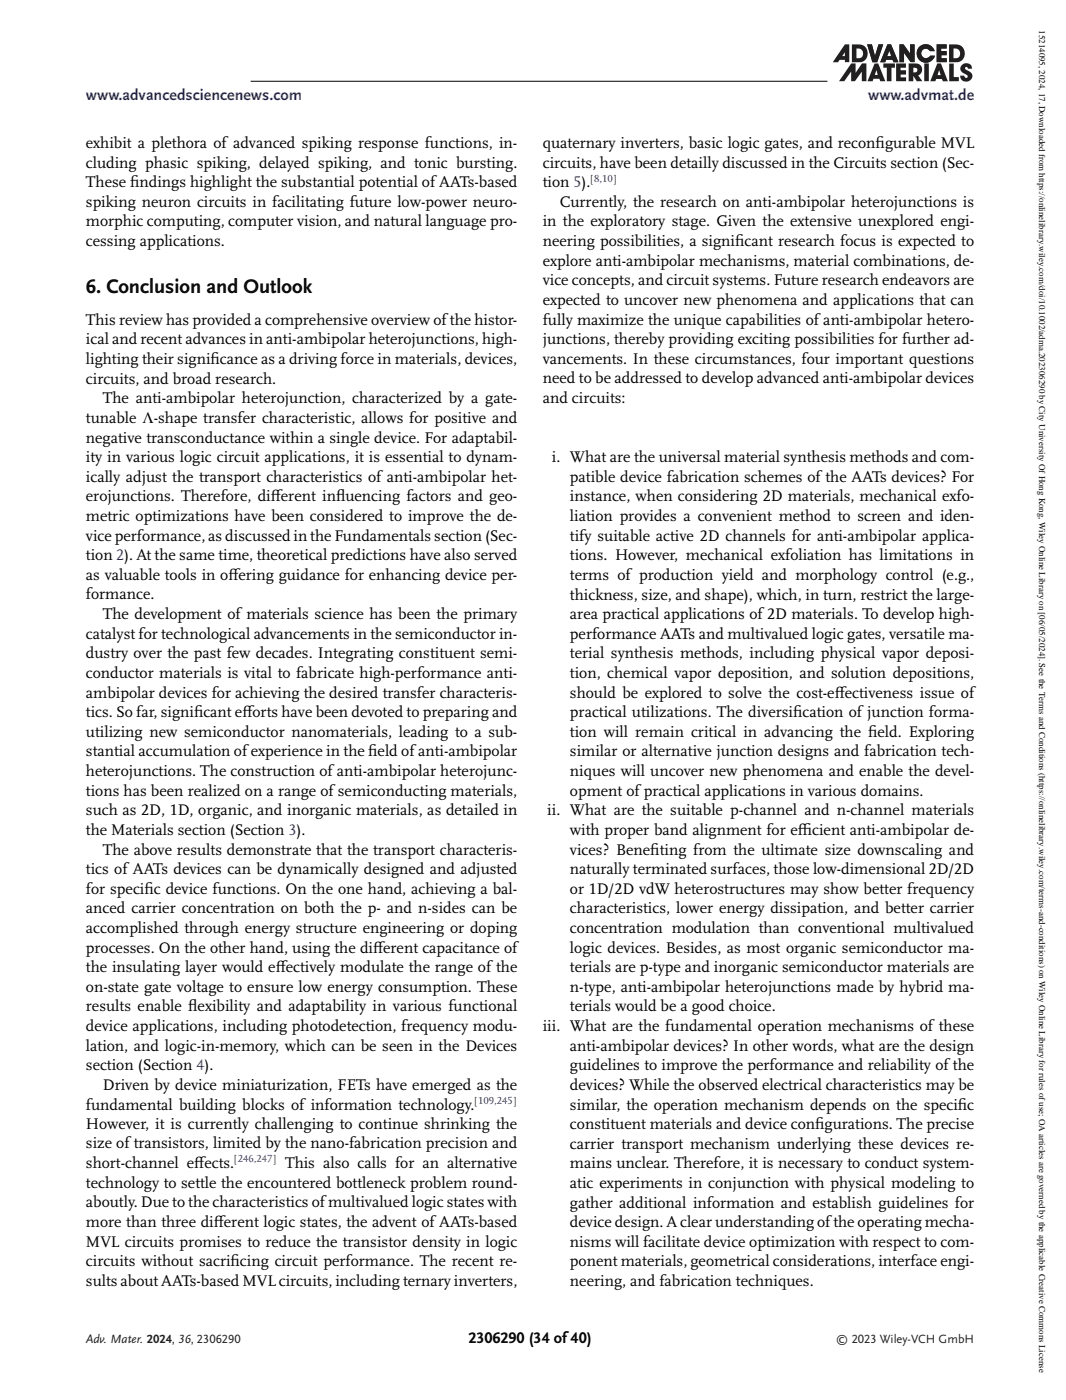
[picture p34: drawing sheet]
<svg xmlns="http://www.w3.org/2000/svg" width="210mm" height="276mm" viewBox="0 0 210 276" stroke-linecap="round" stroke-linejoin="round" font-family="sans-serif">
<defs><g id="words">
<text font-size="4" x="16.9" y="57.7">6. Conclusion and Outlook</text>
<g font-size="3.2" fill="#00f">
<text x="16.9" y="19.8">www.advancedsciencenews.com</text>
<text x="171" y="19.8">www.advmat.de</text>
</g>
<g font-size="3.2">
<text x="16.9" y="29.2">exhibit a plethora of advanced spiking response functions, in-</text>
<text x="106.9" y="29.2">quaternary inverters, basic logic gates, and reconf</text>
<text x="172.5" y="29.2">igurable MVL</text>
<text x="16.9" y="33">cluding phasic spiking, delayed spiking, and tonic bursting.</text>
<text x="106.9" y="33">circuits, have been detailly discussed in the Circuits section (Sec-</text>
<text x="16.9" y="36.9">These f</text>
<text x="16.9" y="40.8">spiking neuron circuits in facilitating future low-power neuro-</text>
<text x="25.7" y="36.9">indings highlight the substantial potential ofAATs-based</text>
<text x="106.9" y="36.9">tion 5).</text>
<text x="110.3" y="40.8">Currently, the research on anti-ambipolar heterojunctions is</text>
<text x="16.9" y="44.6">morphic computing, computer vision, and natural language pro-</text>
<text x="106.9" y="44.6">in the exploratory stage. Given the extensive unexplored engi-</text>
<text x="16.9" y="48.5">cessing applications.</text>
<text x="106.9" y="48.5">neering possibilities, a signif</text>
<text x="106.9" y="52.4">explore anti-ambipolar mechanisms, material combinations, de-</text>
<text x="144.8" y="48.5">icant research focus is expected to</text>
<text x="106.9" y="56.2">vice concepts, and circuit systems. Future research endeavors are</text>
<text x="16.9" y="64">This review has provided a comprehensive overview ofthe histor-</text>
<text x="106.9" y="60.1">expected to uncover new phenomena and applications that can</text>
<text x="106.9" y="64">fully maximize the unique capabilities ofanti-ambipolar hetero-</text>
<text x="16.9" y="67.9">ical and recent advances in anti-ambipolar heterojunctions, high-</text>
<text x="16.9" y="71.8">lighting their signif</text>
<text x="41.5" y="71.8">icance as a driving force in materials, devices,</text>
<text x="106.9" y="67.8">junctions, thereby providing exciting possibilities for further ad-</text>
<text x="106.9" y="71.7">vancements. In these circumstances, four important questions</text>
<text x="16.9" y="75.6">circuits, and broad research.</text>
<text x="106.9" y="75.6">need to be addressed to develop advanced anti-ambipolar devices</text>
<text x="16.9" y="83.4">tunable Λ-shape transfer characteristic, allows for positive and</text>
<text x="20.3" y="79.5">The anti-ambipolar heterojunction, characterized by a gate-</text>
<text x="106.9" y="79.4">and circuits:</text>
<text x="16.9" y="87.2">negative transconductance within a single device. For adaptabil-</text>
<text x="16.9" y="91.1">ity in various logic circuit applications, it is essential to dynam-</text>
<text x="16.9" y="95">ically adjust the transport characteristics of anti-ambipolar het-</text>
<text x="108.7" y="91.1">i. What are the universal material synthesis methods and com-</text>
<text x="112.3" y="95">patible device fabrication schemes ofthe AATs devices? For</text>
<text x="16.9" y="98.8">erojunctions. Therefore, dif</text>
<text x="53.3" y="98.8">ferent inf</text>
<text x="66.2" y="98.8">luencing factors and geo-</text>
<text x="112.3" y="98.8">instance, when considering 2D materials, mechanical exfo-</text>
<text x="16.9" y="102.7">metric optimizations have been considered to improve the de-</text>
<text x="16.9" y="106.6">vice performance, as discussed in the Fundamentals section (Sec-</text>
<text x="112.3" y="102.7">liation provides a convenient method to screen and iden-</text>
<text x="112.3" y="106.6">tify suitable active 2D channels for anti-ambipolar applica-</text>
<text x="16.9" y="110.4">tion 2). At the same time, theoretical predictions have also served</text>
<text x="112.3" y="110.5">tions. However, mechanical exfoliation has limitations in</text>
<text x="16.9" y="114.3">as valuable tools in of</text>
<text x="16.9" y="118.2">formance.</text>
<text x="45" y="114.3">fering guidance for enhancing device per-</text>
<text x="112.3" y="114.3">terms of production yield and morphology control (e.g.,</text>
<text x="112.3" y="118.2">thickness, size, and shape), which, in turn, restrict the large-</text>
<text x="16.9" y="125.9">catalyst for technological advancements in the semiconductor in-</text>
<text x="20.3" y="122">The development of materials science has been the primary</text>
<text x="112.3" y="122.1">area practical applications of2D materials. To develop high-</text>
<text x="112.3" y="125.9">performance AATs and multivalued logic gates, versatile ma-</text>
<text x="16.9" y="129.8">dustry over the past few decades. Integrating constituent semi-</text>
<text x="112.3" y="129.8">terial synthesis methods, including physical vapor deposi-</text>
<text x="16.9" y="133.7">conductor materials is vital to fabricate high-performance anti-</text>
<text x="16.9" y="137.5">ambipolar devices for achieving the desired transfer characteris-</text>
<text x="112.3" y="133.7">tion, chemical vapor deposition, and solution depositions,</text>
<text x="112.3" y="137.5">should be explored to solve the cost-ef</text>
<text x="164.4" y="137.5">fectiveness issue of</text>
<text x="16.9" y="141.4">tics. So far, signif</text>
<text x="38.2" y="141.4">icant ef</text>
<text x="47.8" y="141.4">forts have been devoted to preparing and</text>
<text x="112.3" y="141.4">practical utilizations. The diversif</text>
<text x="156.3" y="141.4">ication of junction forma-</text>
<text x="16.9" y="145.3">utilizing new semiconductor nanomaterials, leading to a sub-</text>
<text x="16.9" y="149.1">stantial accumulation ofexperience in the f</text>
<text x="72.6" y="149.1">ield ofanti-ambipolar</text>
<text x="112.3" y="145.3">tion will remain critical in advancing the f</text>
<text x="112.3" y="149.1">similar or alternative junction designs and fabrication tech-</text>
<text x="171" y="145.3">ield. Exploring</text>
<text x="16.9" y="153">heterojunctions. The construction ofanti-ambipolar heterojunc-</text>
<text x="112.3" y="153">niques will uncover new phenomena and enable the devel-</text>
<text x="16.9" y="156.9">tions has been realized on a range ofsemiconducting materials,</text>
<text x="16.9" y="160.7">such as 2D, 1D, organic, and inorganic materials, as detailed in</text>
<text x="107.8" y="160.7">ii. What are the suitable p-channel and n-channel materials</text>
<text x="112.3" y="156.9">opment ofpractical applications in various domains.</text>
<text x="16.9" y="164.6">the Materials section (Section 3).</text>
<text x="112.3" y="164.6">with proper band alignment for ef</text>
<text x="157.2" y="164.6">f</text>
<text x="157.2" y="164.6">icient anti-ambipolar de-</text>
<text x="16.9" y="172.3">tics of AATs devices can be dynamically designed and adjusted</text>
<text x="20.3" y="168.5">The above results demonstrate that the transport characteris-</text>
<text x="112.3" y="168.5">vices? Benef</text>
<text x="112.3" y="172.3">naturally terminated surfaces, those low-dimensional 2D/2D</text>
<text x="128.1" y="168.5">iting from the ultimate size downscaling and</text>
<text x="16.9" y="176.2">for specif</text>
<text x="28.5" y="176.2">ic device functions. On the one hand, achieving a bal-</text>
<text x="112.3" y="176.2">or 1D/2D vdW heterostructures may show better frequency</text>
<text x="16.9" y="180.1">anced carrier concentration on both the p- and n-sides can be</text>
<text x="16.9" y="183.9">accomplished through energy structure engineering or doping</text>
<text x="112.3" y="180.1">characteristics, lower energy dissipation, and better carrier</text>
<text x="112.3" y="183.9">concentration modulation than conventional multivalued</text>
<text x="16.9" y="187.8">processes. On the other hand, using the dif</text>
<text x="16.9" y="191.7">the insulating layer would ef</text>
<text x="54.3" y="191.7">fectively modulate the range of the</text>
<text x="73.5" y="187.8">ferent capacitance of</text>
<text x="112.3" y="187.8">logic devices. Besides, as most organic semiconductor ma-</text>
<text x="112.3" y="191.7">terials are p-type and inorganic semiconductor materials are</text>
<text x="16.9" y="195.5">on-state gate voltage to ensure low energy consumption. These</text>
<text x="112.3" y="195.5">n-type, anti-ambipolar heterojunctions made by hybrid ma-</text>
<text x="16.9" y="199.4">results enable f</text>
<text x="16.9" y="203.3">device applications, including photodetection, frequency modu-</text>
<text x="37.1" y="199.4">lexibility and adaptability in various functional</text>
<text x="106.9" y="203.3">iii. What are the fundamental operation mechanisms of these</text>
<text x="112.3" y="199.4">terials would be a good choice.</text>
<text x="16.9" y="207.1">lation, and logic-in-memory, which can be seen in the Devices</text>
<text x="112.3" y="207.1">anti-ambipolar devices? In other words, what are the design</text>
<text x="16.9" y="211">section (Section 4).</text>
<text x="20.3" y="214.9">Driven by device miniaturization, FETs have emerged as the</text>
<text x="112.3" y="211">guidelines to improve the performance and reliability ofthe</text>
<text x="112.3" y="214.9">devices? While the observed electrical characteristics may be</text>
<text x="16.9" y="218.7">fundamental building blocks of information technology.</text>
<text x="112.3" y="218.7">similar, the operation mechanism depends on the specif</text>
<text x="188.7" y="218.7">ic</text>
<text x="16.9" y="222.5">However, it is currently challenging to continue shrinking the</text>
<text x="16.9" y="226.4">size oftransistors, limited by the nano-fabrication precision and</text>
<text x="112.3" y="222.6">constituent materials and device conf</text>
<text x="112.3" y="226.5">carrier transport mechanism underlying these devices re-</text>
<text x="160.6" y="222.6">igurations. The precise</text>
<text x="16.9" y="230.3">short-channel ef</text>
<text x="38.3" y="230.3">fects.</text>
<text x="56.2" y="230.3">This also calls for an alternative</text>
<text x="112.3" y="230.3">mains unclear. Therefore, it is necessary to conduct system-</text>
<text x="16.9" y="234.1">technology to settle the encountered bottleneck problem round-</text>
<text x="16.9" y="238">aboutly. Due to the characteristics ofmultivalued logic states with</text>
<text x="112.3" y="234.2">atic experiments in conjunction with physical modeling to</text>
<text x="112.3" y="238.1">gather additional information and establish guidelines for</text>
<text x="16.9" y="241.9">more than three dif</text>
<text x="16.9" y="245.7">MVL circuits promises to reduce the transistor density in logic</text>
<text x="42.1" y="241.9">ferent logic states, the advent ofAATs-based</text>
<text x="112.3" y="241.9">device design. A clear understanding ofthe operating mecha-</text>
<text x="112.3" y="245.8">nisms will facilitate device optimization with respect to com-</text>
<text x="16.9" y="249.6">circuits without sacrif</text>
<text x="45.4" y="249.6">icing circuit performance. The recent re-</text>
<text x="112.3" y="249.7">ponent materials, geometrical considerations, interface engi-</text>
<text x="16.9" y="253.5">sults about AATs-based MVL circuits, including ternary inverters,</text>
<text x="112.3" y="253.5">neering, and fabrication techniques.</text>
<text x="92.3" y="264.7">2306290 (34 of40)</text>
</g>
<g font-size="2.5" fill="#231f20">
<text x="16.9" y="264.7">Adv. Mater. 2024, 36, 2306290</text>
<text x="164.7" y="264.8">© 2023 Wiley-VCH GmbH</text>
</g>
<g font-size="2.1" fill="#231f20">
<text x="116.3" y="35.8">[8,10]</text>
<text x="93.5" y="217.6">[109,245]</text>
<text x="46.1" y="229.2">[246,247]</text>
</g>
<text font-size="1.8" x="204.7" y="6" transform="rotate(90 204.7 6)">15214095, 2024, 17, Downloaded from https://onlinelibrary.wiley.com/doi/10.1002/adma.202306290 by City University Of Hong Kong, Wiley Online Library on [06/05/2024]. See the Terms and Conditions (https://onlinelibrary.wiley.com/terms-and-conditions) on Wiley Online Library for rules of use; OA articles are governed by the applicable Creative Commons License</text>
</g></defs>
<path d="M49.4 16h113.6" fill="none" stroke="#000" stroke-width=".2"/>
<g fill="#231f20">
<path d="M177.2 8.8v-.1a.74 .74 0 0 1 1.1 .5l1 1.3v-1.8h.9v3.5a.85 .85 0 0 1-1.3-.6l-.8-1.2v1.9h-.9z"/>
<path d="M181.1 9.2a1.82 1.82 0 0 1 3 .9 1.32 1.32 0 0 1-1.4-.4 .93 .93 0 0 0-1.1 .6 .93 .93 0 0 0 .5 1.1 .93 .93 0 0 0 1.2-.4h.9a1.83 1.83 0 0 1-2.7 1.1 1.83 1.83 0 0 1-.4-2.9z"/>
<path d="M174.8 8.8l.1-.1a.59 .59 0 0 1 .6 0 .59 .59 0 0 1 .3 .6l1.2 3h-.3a.57 .57 0 0 1-.9-.5h-1.2l-.2 .5h-1z"/>
</g>
<path d="M166.4 8.8l.9-.1v3.6h-.9v-.5h-.3a.72 .72 0 0 0-1 .5h-1z" fill="#fff"/>
<g fill="#231f20">
<path d="M170.8 8.7h.3a.53 .53 0 0 1 .6 .1 .53 .53 0 0 1 .2 .5l.5 1.7 .7-2.2 .9-.1-1.2 3.6-.9-.1z"/>
<path d="M184.5 8.7h2v.9h-1.1v.5h1.1v.8h-1.1v.6h1.1v.8h-2z"/>
</g>
<g fill="#231f20">
<path d="M167.7 12.5h.8v1.9l.7-1.1a1.09 1.09 0 0 1 1.5-.8v3.5h-.9v-1.9l-1.1 1.5a.69 .69 0 0 1-1 .4v-1.9l-.7 1a1.41 1.41 0 0 1-1 .9h-.7z" fill-rule="evenodd"/>
<path d="M177.2 8.8v-.1a.74 .74 0 0 1 1.1 .5l1 1.3v-1.8h.9v3.5a.85 .85 0 0 1-1.3-.6l-.8-1.2v1.9h-.9z" fill-rule="evenodd"/>
<path d="M168.7 9.6v1.9a1 1 0 0 0 1.3-1 1 1 0 0 0-1.3-.9zM167.8 8.8h.2a2.91 2.91 0 0 1 2.6 .7 1.81 1.81 0 0 1 0 2.1 1.81 1.81 0 0 1-1.9 .7h-.9z" fill-rule="evenodd"/>
<path d="M187.8 9.6v1.9a1 1 0 0 0 1.3-1 1 1 0 0 0-1.3-.9zM187 8.8h.4a2.13 2.13 0 0 1 2.6 1.4 1.76 1.76 0 0 1-2.2 2.1h-.8z" fill-rule="evenodd"/>
<path d="M179.9 13.4v.9a.53 .53 0 0 0 .8-.5 .53 .53 0 0 0-.8-.4zM179 12.5h.4a1.94 1.94 0 0 1 2.1 .7 1.27 1.27 0 0 1-.6 1.7l.8 1.1h-.2a1 1 0 0 1-1.2-.5l-.4-.5v1h-.9z" fill-rule="evenodd"/>
<path d="M181.1 9.2a1.82 1.82 0 0 1 3 .9 1.32 1.32 0 0 1-1.4-.4 .93 .93 0 0 0-1.1 .6 .93 .93 0 0 0 .5 1.1 .93 .93 0 0 0 1.2-.4h.9a1.83 1.83 0 0 1-2.7 1.1 1.83 1.83 0 0 1-.4-2.9z" fill-rule="evenodd"/>
<path d="M175.2 10.1l-.4 .9h.7zM174.8 8.8l.1-.1a.59 .59 0 0 1 .6 0 .59 .59 0 0 1 .3 .6l1.2 3h-.3a.57 .57 0 0 1-.9-.5h-1.2l-.2 .5h-1z" fill-rule="evenodd"/>
<path d="M166.4 10.3v.8h-.5zM166.4 8.8l-2.3 3.5h.2a.78 .78 0 0 0 1.1-.5h1v.5h.9v-3.6z" fill-rule="evenodd"/>
<path d="M172.7 13.8l-.4 1h.6zM172.3 12.5h.7l1.4 3.5h-.3a.57 .57 0 0 1-.9-.5h-.5a.51 .51 0 0 0-.6 0 .51 .51 0 0 0-.2 .5h-1z" fill-rule="evenodd"/>
<path d="M185 13.8l-.3 1h.6zM184.6 12.5h.8l1.3 3.5h-.3a.6 .6 0 0 1-.9-.4h-.5a.51 .51 0 0 0-.8 .4h-.9z" fill-rule="evenodd"/>
<path d="M170.8 8.7h.3a.53 .53 0 0 1 .6 .1 .53 .53 0 0 1 .2 .5l.5 1.7 .7-2.2 .9-.1-1.2 3.6-.9-.1z" fill-rule="evenodd"/>
<path d="M184.5 8.7h2v.9h-1.1v.5h1.1v.8h-1.1v.6h1.1v.8h-2z" fill-rule="evenodd"/>
<path d="M176.5 12.5h2v.9h-1.1v.5h1.1v.8h-1.1v.5h1.1v.8h-2z" fill-rule="evenodd"/>
<path d="M174 12.5h2.3v.8h-.7v2.7h-.9v-2.7h-.7z" fill-rule="evenodd"/>
<path d="M187 12.5h.9v2.7h1v.8h-1.9z" fill-rule="evenodd"/>
<path d="M182.1 12.5h.9v3.5h-.9z" fill-rule="evenodd"/>
</g>
<path d="M175.2 10.1l.3 .9h-.7z" fill-rule="evenodd" fill="#fff"/>
<path d="M189.5 12.9a1.1 1.1 0 0 1 1.2-.5 1.1 1.1 0 0 1 .8 1.1h-.8l-.3-.3-.2 .1-.1 .3a2.01 2.01 0 0 1 1.5 1.5 1.22 1.22 0 0 1-1.3 1 1.22 1.22 0 0 1-1.2-1.2h.9a.36 .36 0 0 0 .2 .5 .36 .36 0 0 0 .5-.4 .36 .36 0 0 0-.4-.3 1.17 1.17 0 0 1-1-1.7z" fill-rule="evenodd" fill="#231f20"/>
<use href="#words"/>
</svg>
